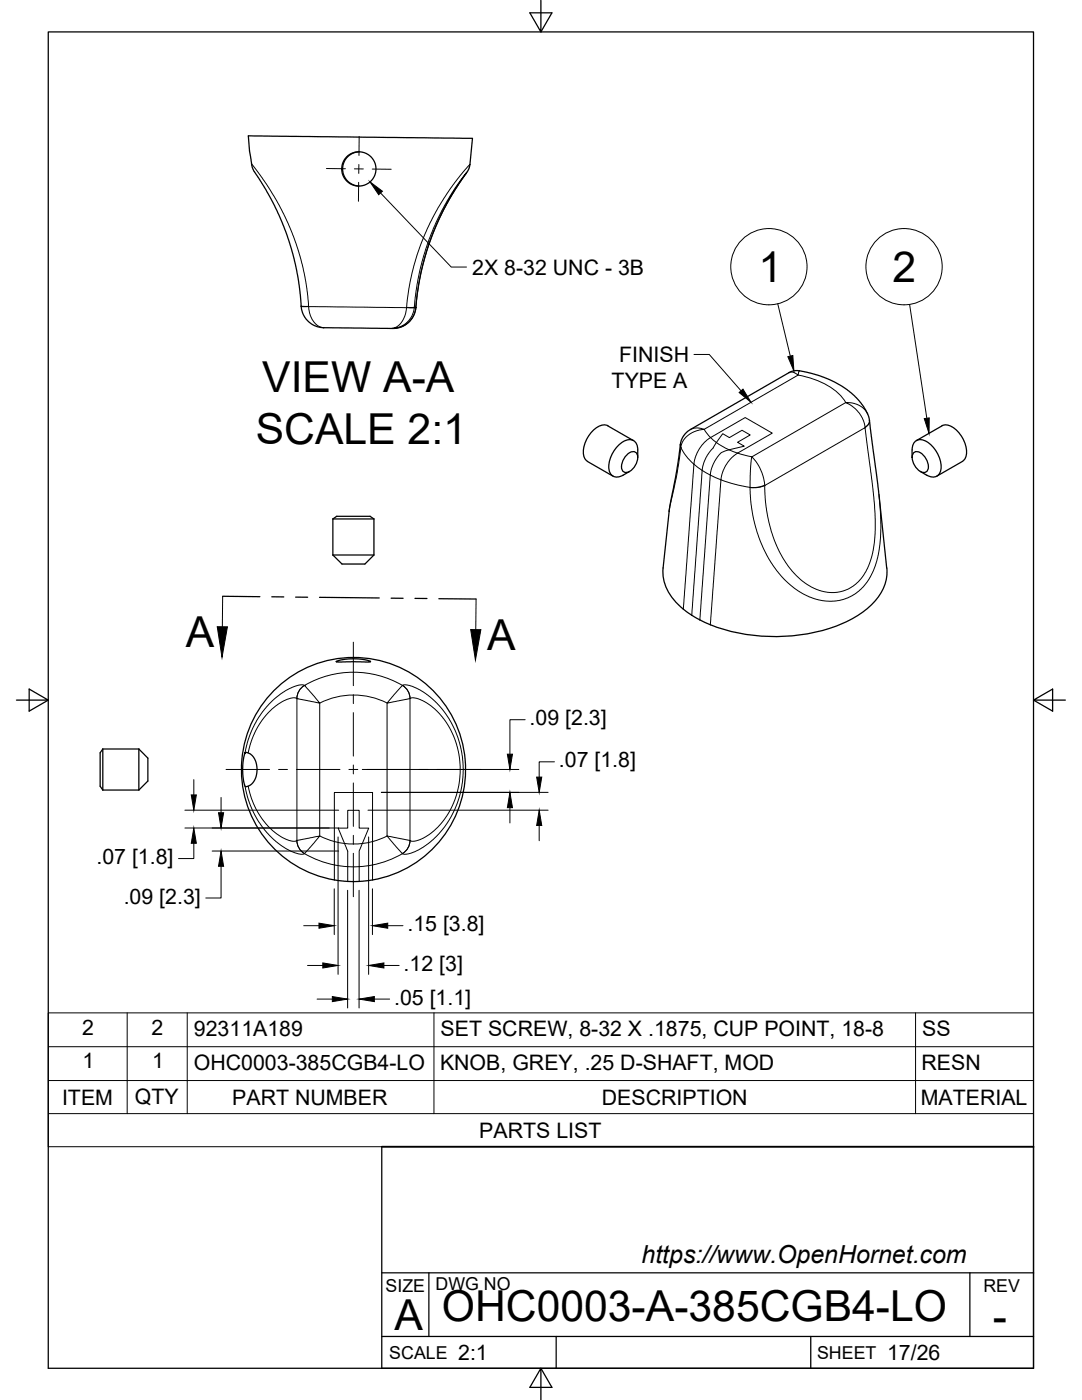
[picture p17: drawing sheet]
<svg xmlns="http://www.w3.org/2000/svg" width="216mm" height="279mm" viewBox="0 0 216 279" stroke-linecap="round" stroke-linejoin="round" font-family="sans-serif">
<defs><g id="words">
<g font-size="8.5">
<text x="151.4" y="56.3">1</text>
<text x="178.1" y="56.3">2</text>
<text x="52.3" y="78.3">VIEW A-A</text>
<text x="51.1" y="88.5">SCALE 2:1</text>
<text x="37.1" y="129.1">A</text>
<text x="97.2" y="129.6">A</text>
<text x="88.2" y="263.7">OHC0003-A-385CGB4-LO</text>
<text x="78.7" y="265.3">A</text>
<text x="198.1" y="265.7">-</text>
</g>
<text font-size="5" x="128" y="252.1">https://www.OpenHornet.com</text>
<g font-size="4.3">
<text x="94.2" y="54.8">2X 8-32 UNC - 3B</text>
<text x="122" y="77.4">TYPE A</text>
<text x="123.6" y="72.3">FINISH</text>
<text x="105.7" y="144.7">.09 [2.3]</text>
<text x="111.5" y="153.1">.07 [1.8]</text>
<text x="19.2" y="172.4">.07 [1.8]</text>
<text x="24.7" y="180.3">.09 [2.3]</text>
<text x="81.3" y="185.8">.15 [3.8]</text>
<text x="80.5" y="193.8">.12 [3]</text>
<text x="78.6" y="200.5">.05 [1.1]</text>
<text x="16.4" y="206.5">2</text>
<text x="30.2" y="206.5">2</text>
<text x="38.7" y="206.7">92311A189</text>
<text x="87.9" y="206.8">SET SCREW, 8-32 X .1875, CUP POINT, 18-8</text>
<text x="184" y="206.8">SS</text>
<text x="16.5" y="213.2">1</text>
<text x="30.4" y="213.2">1</text>
<text x="38.7" y="213.5">OHC0003-385CGB4-LO</text>
<text x="87.8" y="213.5">KNOB, GREY, .25 D-SHAFT, MOD</text>
<text x="183.9" y="213.5">RESN</text>
<text x="12.4" y="220.5">ITEM</text>
<text x="26.9" y="220.4">QTY</text>
<text x="46.3" y="220.5">PART NUMBER</text>
<text x="120.1" y="220.5">DESCRIPTION</text>
<text x="183.7" y="220.5">MATERIAL</text>
<text x="95.6" y="227.1">PARTS LIST</text>
<text x="91.4" y="271.4">2:1</text>
<text x="177" y="271.4">17/26</text>
</g>
<g font-size="3.5">
<text x="76.9" y="257.8">SIZE</text>
<text x="86.9" y="257.4">DWG NO</text>
<text x="196.2" y="257.8">REV</text>
<text x="77.7" y="271.2">SCALE</text>
<text x="163" y="271.2">SHEET</text>
</g>
</g></defs>
<!-- layer: Visible -->
<g fill="none" stroke="#000" stroke-width=".25">
<path d="M71.7 30.3l-1.4 .3-.9 .6-.7 1.1-.3 1.1 .1 1.4 .7 1.2 1.2 .8 1.2 .3M60.1 61.1l-.3-3.1-.4-3.2-.7-3-.9-3.2-1.2-3.5-1.8-4-1.8-3.3-2.6-4.1-.6-3.6-.2-3 44.7 .5-.7 6.1-2.9 4.3-2 3.5-1.7 3.6-1.5 3.8-1.6 5.9-.7 4-.2 2.5M60.1 61.1l.4 1.7 1.2 1.5 1.2 .7 1.6 .4 14.7 .1 1.4-.5 1.1-.8 .8-1.2 .5-1.6M83 61.3v.1M125.2 90.7a1.25 1.25 0 0 1 1.8-.2 2.99 2.99 0 0 1-2.2 3.8 1.15 1.15 0 0 1-.7-1.7 3.8 3.8 0 0 1 1.1-1.9zM126.4 87.9l-5.1-2.9a2.77 2.77 0 0 0-3.1 1.1 5.5 5.5 0 0 0-1.6 5.2l.6 .8 5.1 2.9M127.3 91.3v-1.5a1.76 1.76 0 0 0-.9-1.9 1.76 1.76 0 0 0-2 .2 6.2 6.2 0 0 0-2.9 5.8 1.69 1.69 0 0 0 2.9 .9l1.2-.7M135.8 88.7h.1M135.8 88.8l-.7 4.8-1.5 8-1.3 11.8M173.5 83.9l-.2-.8-.5-1.1-1.3-2-1.7-1.7-1.8-1.2-2.5-1.4-2.4-.9-3.2-.7-1.3-.1-1.1 .3-19.9 11.5-1.2 1.2-.5 .9-.1 .8M173.5 83.9l1.8 14 1.6 15.5M173.5 83.9h.1"/>
<path d="M182 89.8v1.5M182 89.8a1.76 1.76 0 0 1 .9-1.9 1.76 1.76 0 0 1 2 .2 6.2 6.2 0 0 1 2.8 5.8 1.69 1.69 0 0 1-2.8 .9M182.2 90.5a1.15 1.15 0 0 1 1.9 .2 3.1 3.1 0 0 1 .9 3.3 1.15 1.15 0 0 1-1.8-.2 3.1 3.1 0 0 1-1-3.3zM182.9 87.9l5-2.9a2.77 2.77 0 0 1 3.2 1.1 5.5 5.5 0 0 1 1.6 5.2l-.7 .8-5.1 2.9M183.6 94.1l1.3 .7M66.4 110.8l1.8 1.8h4.6l1.8-1.8M66.4 110.8h8.2M66.4 103.6h8.2M66.4 103.6l.8-.6h6.7l.7 .6M66.4 103.6v7.2M74.6 103.6v7.2M132.3 113.4a10.1 10.1 0 0 0 5 8.9 27.2 27.2 0 0 0 13.7 4.6 33.6 33.6 0 0 0 20.2-4.1 11.6 11.6 0 0 0 5.7-7.3l.1-2.1"/>
<path d="M67.1 132l1.5-.4 2.1-.1 2.2 .2 1 .4h-6.6zM20.5 149.5v8.2M20.5 149.5l-.5 .7v6.7l.5 .8M20.5 149.5h7.2M20.5 157.7h7.2M27.7 149.5l1.8 1.8v4.6l-1.8 1.8M27.7 149.5v8.2M48.9 150.2h.4l.6 .2 .6 .6 .5 .8 .3 1.5-.1 1.2-.4 1.2-.7 .9-.9 .4h-.2l-.2-.2-.4-2.5 .1-2.4z"/>
<circle cx="71.6" cy="33.7" r="3.4"/>
<circle cx="70.5" cy="153.6" r="22.4"/>
</g>
<!-- layer: Visible Narrow -->
<g fill="none" stroke="#000" stroke-width=".2">
<path d="M50.2 32.7l2.2 2.9 2.3 3.5 2.7 5.4 1.7 4.1 1.2 4.2 .7 3.5 .6 5.3 .3 1.3 .4 .9 .7 .9 .8 .5 .8 .2M93.1 34.5l.1-.1-2 2.7-2.1 3.7-1.4 2.7-1.5 3.5-1.9 6.1-.8 3.8-.5 4.4h-.3l.3-3 .7-3.9 .8-3.2 1.1-3.4 1.5-3.5 1.6-3.3 2.1-3.4zM93.8 32.8l-1.9 2.2-2.7 3.6-1.9 3.1-2.1 4.1-1.5 3.6-1.2 3.7-.9 4.4-.5 3.9M60.1 61.1h1.5M60.1 61.2h1.5M61.6 61.2l19.5 .2M81.1 61.4l-.3 1.6-.8 1.5-.9 .8-1 .3 1.5-.3 1.4-.8 1.2-1.4 .5-1.7M81.1 61.4h.1M81.1 61.4h1.6M82.7 61.3v.1M82.7 61.3h-1.6M83 61.3l-.4 1.5-.9 1.3-1.6 1.1-1.7 .4"/>
<path d="M83 61.4h.1M83 61.3h.1M159.2 74.9l-18.7 10.8M159.3 74.8a14.6 14.6 0 0 1 9 4.8l.5 .7M159.5 74l-.2 .4a.25 .25 0 0 1-.1 .4 .25 .25 0 0 1-.3-.2l-.8-.3-.7 .1M135.8 88.7l.1 .6M135.8 89.3l-.7 5.3-1.6 7.5M135.9 89.3l1.2 2 1.4 1.3M137.8 85.7l1.1-.3 1.6 .3-1.6 .3-1.6 .9-1 1-.5 1.4M138.5 92.6l1.6 1.3M138.5 92.6l-2.1 29M140.1 93.9l.3-1.6 .5-1 3.3-4.7 1.3 .7 2.6-1.4 1.6 .9-2.5 1.5 1.3 .7-3.8 1-.8 .3-.3 .4-1.3 1.9-.4 1.3-.2 .9"/>
<path d="M140.1 93.9l-2.1 28.9M140.1 93.9l1.6 .9M140.5 85.7a11.9 11.9 0 0 0 6.7 4.7M141.7 94.8l-2.1 28.9M141.7 94.8l2.2 1M143.8 95.8l-2.1 28.9M143.9 95.8a28 28 0 0 0 5.8 1.5M147.2 90.4l6.9-4-5.4-3.1-7 4.1-1.1 .9-1.5 2-.4 1-.2 1.3M147.2 90.4l-1.2 1-1.2 1.6-.7 1.6-.3 1.2M147.2 90.4l2.8 .8M149.7 97.3l.3 4 1 4.7 1.4 3.6 1.8 3.2 2.2 2.7 2.8 2.4 3 1.5 2.8 .6h1.4l1.3-.2 1.5-.5 1.3-.7 2-1.8 .9-1.3 .7-1.2 .6-1.5 .5-2 .5-3.7v-3.4l-.3-5M150 91.2l-.2 2.2-.1 3.9"/>
<path d="M150 91.2l.7 .7 .9 1.5 .7 1.7 .3 1.7M152.6 96.9l20-11.6 1.9 15 .1 6.1-.4 3.5-.7 2.6-1.1 2.2-1.2 1.5-1.3 1-1.5 .7-1.4 .3h-1.8l-1.6-.3-1.6-.7-1.5-.9-1.8-1.6-1.4-1.7-1.2-1.9-1.1-2.2-.8-1.8-.8-2.9-.4-2.4zM152.6 96.8v.1M152.6 96.8l-1.4 .4-1.5 .1M152.6 96.9l-1.4 .4h-1.5M168.7 80.3l-18.7 10.9M173.1 82.6l-.6-.9-1-.8-1.5-.5-1.3-.1 1.4 .8 1.3 1.3 .9 1.5 .3 1.4M173.5 83.9a1.48 1.48 0 0 1-.9 1.4M173.5 83.9a1.53 1.53 0 0 1-.9 1.4M59.2 139.4h.1M60.7 136.8l-.3-.1-.9 .1-2.3 .9-1.9 1.3-2 2-1.6 2.1-1.4 2.4-.8 2.3-.6 2.5M60.7 136.8h.1"/>
<path d="M60.7 136.8l3.1 3.5-4.6-.9M60.8 136.8a3.1 3.1 0 0 0-1.6 2.6M60.8 136.8a19.3 19.3 0 0 1 19.9 .3 3.1 3.1 0 0 1 1.1 2.3M80.3 136.8h.1M80.3 136.8l-3.1 3.5 4.6-.9M80.3 136.8l.7-.1 .9 .1 2.6 1.3 2.4 1.9 2 2.4 1.3 2.1 1.2 2.7 .7 3 .3 3.2-.3 3.6-.7 2.9-1.3 2.9-1.4 2.3-2.3 2.5-2 1.5-2.4 1.2-1.1 .2-.6-.1M81.8 139.4h.1M81.8 139.4l.4-.1h.8l1.7 .7 1.8 1.2 1.8 2 1.4 2.1 1 2.1 .8 2.6 .3 2.8-.1 2.8-.4 2.4-.8 2.3-1.1 2.2-1.7 2.2-1.9 1.7-2 1.2-1.2 .3-.8-.2zM48.9 156.9l.6 2.6 1 2.5 1.2 2.2 1.6 2 1.8 1.8 2.2 1.5 2.3 .9 .7 .1 .4-.1M49.5 150.3l.7-2.5 .9-2 1-1.8 1.3-1.6 1.3-1.2 1.6-1.2 1.7-.7h.8l.4 .1v28.3l-.9 .2-1.5-.5-2-1.3-1.3-1.2-1.5-1.9-1.1-2-.8-1.8-.6-2.3M77.2 140.3v26.5M77.3 140.3a14.9 14.9 0 0 0-13.5 0v26.5l2.4 1 2.6 .5"/>
<path d="M59.2 167.7a3.1 3.1 0 0 0 1.6 2.7M59.2 167.7a3.1 3.1 0 0 0 1.6 2.6M59.2 167.7l4.6-.9-3.1 3.5M59.2 167.7h.1M60.7 170.3v.1M60.8 170.4a19.4 19.4 0 0 0 8.6 2.6M68.7 168.3l-1.2-3h1.9v-3.6h2.3v3.6h1.9l-1.9 4.6v3.1M68.7 168.3l.7 1.6v3.1M69.4 173v2.9M69.4 173h2.3M71.7 173v2.9M74.3 167.9v-9.7h-7.6v17.4"/>
<path d="M74.3 167.9v4.7M74.3 172.6v3M74.4 172.6l-2.7 .4M74.4 167.9l-1.3 .3a14.9 14.9 0 0 1-4.3 .1M77.2 166.8l3.1 3.5M77.2 166.8l4.6 .9M77.3 166.8l-2.9 1.1M80.3 170.3v.1M80.3 170.4a19.4 19.4 0 0 1-5.9 2.2M81.8 167.7h.1M81.8 167.7a3.1 3.1 0 0 1-1.5 2.6M81.8 167.7a3.1 3.1 0 0 1-1.5 2.7"/>
</g>
<!-- layer: Titleblock -->
<path d="M76.2 228.9v44.2h130v-44.2M76.2 254h130M85.6 254v12.7M193.5 254v12.7M76.2 266.7h130M111 266.7v6.4M161.8 266.7v6.4" fill="none" stroke="#000" stroke-width=".25"/>
<path d="M76.2 228.9h130" fill="none" stroke="#000" stroke-width=".36"/>
<!-- layer: Border -->
<path d="M9.6 6.4h196.6v266.7h-196.6zM107.9 0v6.4l-2.2-3.8h4.4l-2.2 3.8M3.3 139.7h6.3l-3.8-2.2v4.4l3.8-2.2M206.2 139.7l3.8 2.2v-4.4l-3.8 2.2h6.4M107.9 273.1l2.2 3.8h-4.4l2.2-3.8v6.3" fill="none" stroke="#000" stroke-width=".25"/>
<!-- layer: Parts Lists -->
<path d="M9.6 202.1h196.6v26.8h-196.6zM9.6 215.6h196.6M9.6 208.9h196.6M25.4 202.1v20.2M37.4 202.1v20.2M86.6 202.1v20.2M182.7 202.1v20.2M9.6 222.3h196.6" fill="none" stroke="#000" stroke-width=".2"/>
<!-- layer: Section Lines -->
<path d="M44.4 119l7.5 .1M54.2 119.1h2.4M59 119.2h2.4M63.8 119.2l11.9 .1M78 119.4h2.4M82.8 119.4h2.4M87.6 119.5h7.4" fill="none" stroke="#000" stroke-width=".25"/>
<path d="M44.4 119v6.1M95 119.5l-.1 6.1" fill="none" stroke="#000" stroke-width=".2"/>
<path d="M43.3 125.1h2.1l-1.1 6.1zM93.9 125.6l2 .1-1 6z" fill="#000" stroke="#000" stroke-width=".2"/>
<!-- layer: Leaders -->
<path d="M147.5 78.3l.8-.6 1.6 2.6z" fill="#000" stroke="#000" stroke-width=".2"/>
<path d="M138.5 70.7h3l6.4 7.3" fill="none" stroke="#000" stroke-width=".2"/>
<!-- layer: Balloons -->
<g fill="none" stroke="#000" stroke-width=".2">
<path d="M155.2 60.6l2.5 10.5M181.5 60.8l3.4 22.7"/>
<circle cx="153.4" cy="53.2" r="7.6"/>
<circle cx="180.4" cy="53.2" r="7.6"/>
</g>
<path d="M157.2 71.2l1-.2 .2 3zM184.4 83.5l1-.1v3.1z" fill="#000" stroke="#000" stroke-width=".2"/>
<!-- layer: Smart Centers -->
<g fill="none" stroke="#000" stroke-width=".2">
<path d="M65.1 33.6l3.8 .1M70.7 33.7h1.8M71.6 36.4l-.1 3.8M71.6 32.8v1.8M71.7 27.2l-.1 3.8M74.3 33.7l3.8 .1M70.5 128.2v8.6M70.5 138.6v1.8M45.1 153.6h8.7M55.6 153.6h1.8M59.2 153.6h8.6M69.6 153.6h1.8"/>
<path d="M70.5 142.2v8.7M70.5 152.7v1.8M70.5 156.3v8.6M73.2 153.6h8.7M83.7 153.6h1.7M87.2 153.6h8.7M70.5 166.7v1.8M70.5 170.3v8.7"/>
</g>
<!-- layer: Hole Notes -->
<path d="M73.8 36.3l2.5 1.9-.7 .7z" fill="#000" stroke="#000" stroke-width=".2"/>
<path d="M75.9 38.5l14.1 14.8h3.1" fill="none" stroke="#000" stroke-width=".2"/>
<!-- layer: FD_Dimensions -->
<g fill="none" stroke="#000" stroke-width=".2">
<path d="M38.7 155.6v3M44.1 159.2v3M72.3 153.6h31.2M76.1 158.1h33.3M104.8 143.6h-3.1v6.9M110.6 152h-3v3.1M36.9 161.7h30.7M36.9 165.2h30.7M38.7 168.3v3h-3.1M42.3 169.8h25.3M44.1 172.9v6.3h-3M66.7 177.4v9.1"/>
<path d="M67.5 167v27.5M69.4 177.7v23.5M71.6 177.7v23.5M73.4 161.7h36M73.6 167v27.5M74.3 177.4v9.1M101.7 161.2v3M107.6 164.7v3.1M60.6 184.7h3M61.4 192.7h3M63.3 199.4h3M74.7 199.4h3"/>
<path d="M76.6 192.7h3.1M77.4 184.7h3"/>
</g>
<g fill="#000" stroke="#000" stroke-width=".2">
<path d="M38.2 158.6h1l-.5 3.1zM101.2 150.5h1.1l-.6 3.1zM107.1 155.1h1l-.5 3zM38.7 165.2l.5 3.1h-1zM43.6 162.2h1l-.5 3zM44.1 169.8l.5 3.1h-1zM101.7 158.1l.6 3.1h-1.1zM107.6 161.7l.5 3h-1zM63.6 184.2l3.1 .5-3.1 .6zM64.4 192.2l3.1 .5-3.1 .5zM66.3 198.9l3.1 .5-3.1 .5zM71.6 199.4l3.1-.5v1z"/>
<path d="M73.6 192.7l3-.5v1zM74.3 184.7l3.1-.5v1.1z"/>
</g>
<use href="#words"/>
</svg>
